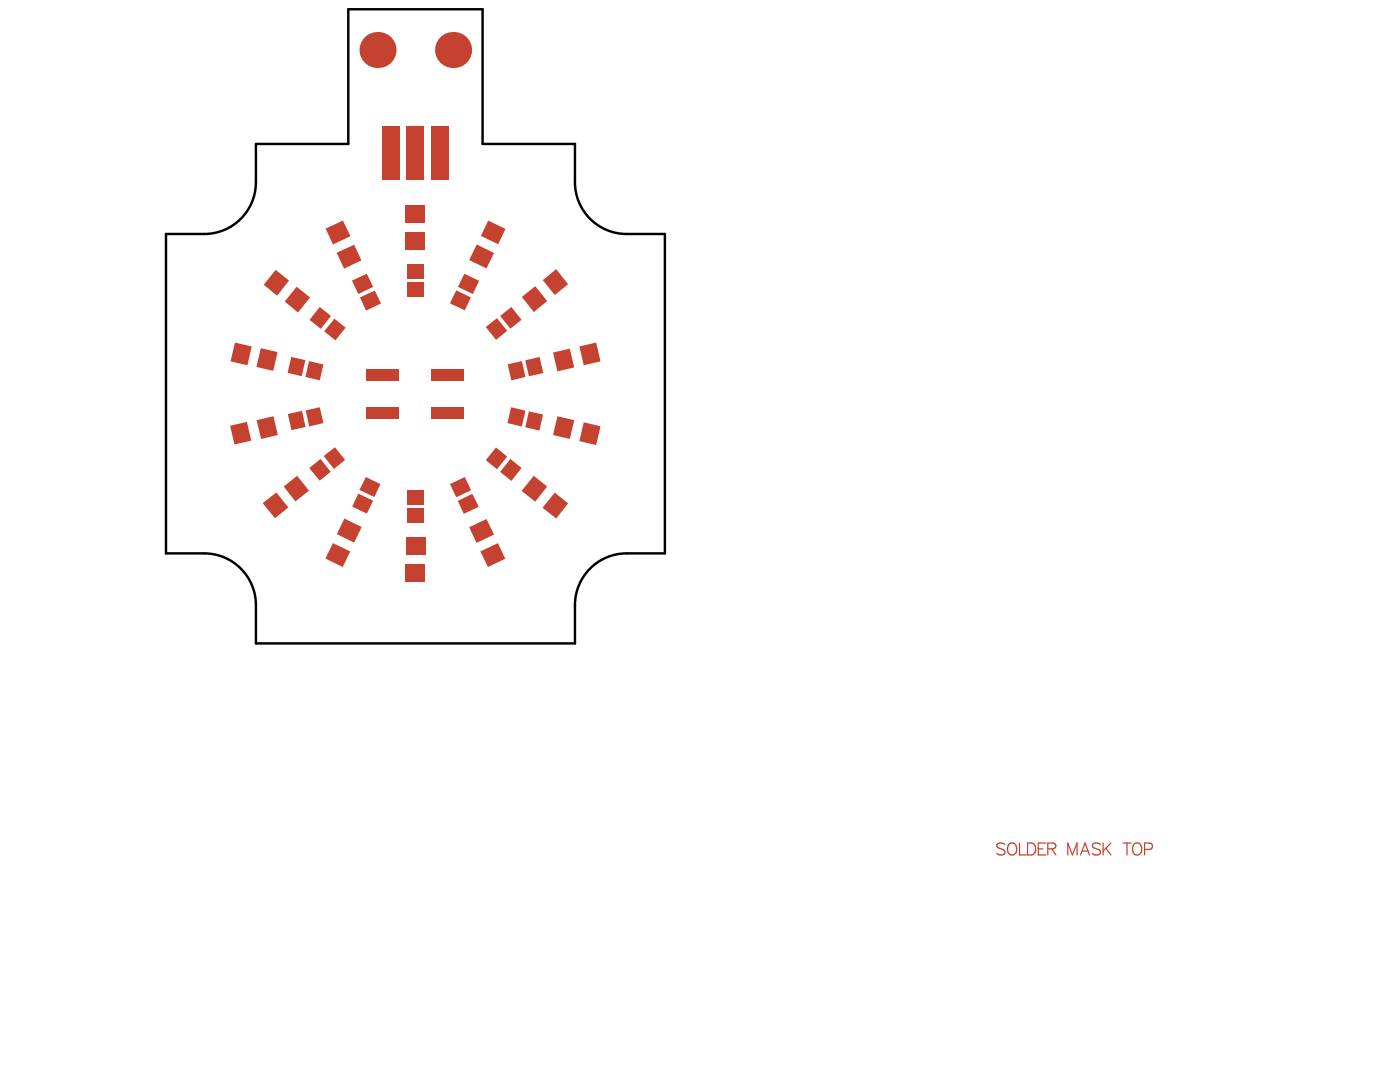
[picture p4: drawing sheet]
<svg xmlns="http://www.w3.org/2000/svg" width="269mm" height="207mm" viewBox="0 0 269 207" stroke-linecap="round" stroke-linejoin="round" font-family="sans-serif">
<path d="M66.9 1.8h25.8v25.8h17.7v7.4a9.9 9.9 0 0 0 9.9 9.9h7.4v61.3h-7.4a9.9 9.9 0 0 0-9.9 9.9v7.4h-61.3v-7.4a9.9 9.9 0 0 0-9.9-9.9h-7.3v-61.3h7.3a9.9 9.9 0 0 0 9.9-9.9v-7.4h17.8z" fill="none" stroke="#000" stroke-width=".47"/>
<g fill="none" stroke="#c64230" stroke-width=".23">
<path d="M193 162.1a1.03 1.03 0 0 0-1.6 0 .52 .52 0 0 0 .4 .7l.7 .2a.57 .57 0 0 1 .2 1 1.1 1.1 0 0 1-1.3-.2M193.9 161.9a.87 .87 0 0 1 1.3 .8 1 1 0 0 1-.2 1.1 1 1 0 0 1-1.1 .2 1.45 1.45 0 0 1 0-2.1zM195.8 161.8v2.3h1.3M197.3 161.8h.8a1.24 1.24 0 0 1 .8 1.1 1.24 1.24 0 0 1-.8 1.2h-.8zM199.4 162.9h.9M200.8 161.8h-1.4v2.3h1.4M201.2 162.9h1a.64 .64 0 0 0 .5-.7l-.2-.3-.3-.1h-1v2.3M201.9 162.9l.8 1.2M205 164.1v-2.3l.9 2.3 .9-2.3v2.3M207.5 164.1l.9-2.3 .8 2.3M207.8 163.3h1.1M211.3 162.1a.86 .86 0 0 0-.8-.4 .86 .86 0 0 0-.7 .7l.1 .3 .9 .3a.57 .57 0 0 1 .3 1 1.05 1.05 0 0 1-1.3-.2"/>
<path d="M211.8 161.8v2.3M212.3 162.8l1 1.3M213.3 161.8l-1.5 1.5M215.7 161.8h1.5M216.4 161.8v2.3M217.9 161.9a.87 .87 0 0 1 1.3 .8 1 1 0 0 1-.2 1.1 1 1 0 0 1-1.1 .2 1.45 1.45 0 0 1 0-2.1zM219.8 163l1.3-.1a.64 .64 0 0 0 .2-.7 .64 .64 0 0 0-.5-.4h-1v2.3"/>
</g>
<g fill="#c64230">
<circle cx="72.5" cy="9.6" r="3.5"/>
<circle cx="87" cy="9.6" r="3.5"/>
</g>
<g fill="#c64230">
<path d="M50.4 96.6l2.7-2.1 2.3 2.9-2.6 2.1z" fill-rule="evenodd"/>
<path d="M44.2 81.7l3.2-.7 .9 3.6-3.3 .7z" fill-rule="evenodd"/>
<path d="M49.3 80.6l3.2-.7 .9 3.6-3.3 .7z" fill-rule="evenodd"/>
<path d="M45.1 65.7l3.2 .8-.8 3.6-3.2-.7z" fill-rule="evenodd"/>
<path d="M50.1 66.8l3.2 .8-.8 3.6-3.3-.8z" fill-rule="evenodd"/>
<path d="M52.9 51.8l2.6 2.1-2.3 2.9-2.6-2.2z" fill-rule="evenodd"/>
<path d="M63.9 104.2l3.4 1.6-1.5 3-3.3-1.6z" fill-rule="evenodd"/>
<path d="M59.4 89.8l2.1-1.7 2 2.5-2.1 1.6z" fill-rule="evenodd"/>
<path d="M58.7 78.8l2.7-.6 .7 3-2.7 .7z" fill-rule="evenodd"/>
<path d="M61.4 58.9l2.2 1.7-2 2.5-2.2-1.7z" fill-rule="evenodd"/>
<path d="M64.2 61.2l2.2 1.7-2 2.4-2.2-1.7z" fill-rule="evenodd"/>
<path d="M62.5 43.9l3.3-1.6 1.5 3-3.4 1.6z" fill-rule="evenodd"/>
<path d="M64.6 48.5l3.4-1.5 1.4 3-3.3 1.6z" fill-rule="evenodd"/>
<path d="M77.9 108.3h3.7v3.3h-3.7z" fill-rule="evenodd"/>
<path d="M78 103.1h3.7v3.3h-3.7z" fill-rule="evenodd"/>
<path d="M78.2 97.6h3.1v2.8h-3.1z" fill-rule="evenodd"/>
<path d="M78.2 94.1h3.1v2.7h-3.1z" fill-rule="evenodd"/>
<path d="M78.2 50.8h3.1v2.7h-3.1z" fill-rule="evenodd"/>
<path d="M78.2 54.2h3.1v2.8h-3.1z" fill-rule="evenodd"/>
<path d="M77.9 44.7h3.7v3.3h-3.7z" fill-rule="evenodd"/>
<path d="M92.2 105.8l3.4-1.6 1.4 3-3.3 1.6z" fill-rule="evenodd"/>
<path d="M87.9 96.1l2.8-1.3 1.2 2.5-2.8 1.3z" fill-rule="evenodd"/>
<path d="M86.4 92.9l2.8-1.4 1.3 2.6-2.9 1.3z" fill-rule="evenodd"/>
<path d="M98 88.1l2.2 1.7-2 2.5-2.2-1.7z" fill-rule="evenodd"/>
<path d="M98.1 78.2l2.8 .6-.7 3.1-2.8-.7z" fill-rule="evenodd"/>
<path d="M96 60.6l2.2-1.7 2 2.5-2.2 1.7z" fill-rule="evenodd"/>
<path d="M93.3 62.7l2.1-1.6 2 2.4-2.2 1.7z" fill-rule="evenodd"/>
<path d="M93.7 42.3l3.4 1.6-1.4 3-3.4-1.6z" fill-rule="evenodd"/>
<path d="M91.5 46.9l3.4 1.7-1.5 2.9-3.3-1.6z" fill-rule="evenodd"/>
<path d="M89.2 52.5l2.8 1.4-1.2 2.5-2.9-1.3z" fill-rule="evenodd"/>
<path d="M106.5 94.5l2.6 2.1-2.3 2.9-2.6-2.1z" fill-rule="evenodd"/>
<path d="M112.1 81.1l3.2 .7-.8 3.6-3.3-.7z" fill-rule="evenodd"/>
<path d="M107 79.9l3.3 .7-.9 3.6-3.2-.7z" fill-rule="evenodd"/>
<path d="M101.6 79l2.7 .6-.7 3-2.7-.6z" fill-rule="evenodd"/>
<path d="M111.2 66.5l3.3-.8 .8 3.7-3.2 .7z" fill-rule="evenodd"/>
<path d="M106.2 67.7l3.2-.8 .9 3.6-3.3 .8z" fill-rule="evenodd"/>
<path d="M104.2 53.8l2.6-2.2 2.3 3-2.6 2z" fill-rule="evenodd"/>
<path d="M62.1 87.5l2.2-1.7 2 2.5-2.2 1.7z" fill-rule="evenodd"/>
<path d="M66.1 99.5l3.4 1.6-1.5 3-3.3-1.6z" fill-rule="evenodd"/>
<path d="M59.3 69.3l2.8 .7-.7 3-2.8-.7z" fill-rule="evenodd"/>
<path d="M78.1 24.2h3.4v10.2h-3.4z" fill-rule="evenodd"/>
<path d="M73.4 24.2h3.4v10.2h-3.4z" fill-rule="evenodd"/>
<path d="M77.9 39.5h3.7v3.3h-3.7z" fill-rule="evenodd"/>
<path d="M90.1 101.2l3.3-1.6 1.5 3-3.4 1.6z" fill-rule="evenodd"/>
<path d="M95.2 85.9l2.2 1.7-2 2.4-2.1-1.7z" fill-rule="evenodd"/>
<path d="M97.5 69.9l2.7-.6 .7 3-2.7 .7z" fill-rule="evenodd"/>
<path d="M87.6 55.7l2.8 1.4-1.2 2.5-2.8-1.4z" fill-rule="evenodd"/>
<path d="M100.9 69.2l2.7-.7 .7 3.1-2.7 .6z" fill-rule="evenodd"/>
<path d="M70.4 78.2h6.3v2.2h-6.3z" fill-rule="evenodd"/>
<path d="M70.4 70.8h6.3v2.2h-6.3z" fill-rule="evenodd"/>
<path d="M82.9 78.2h6.3v2.2h-6.3z" fill-rule="evenodd"/>
<path d="M82.9 70.8h6.3v2.2h-6.3z" fill-rule="evenodd"/>
<path d="M68.8 94.7l2.8 1.4-1.2 2.5-2.8-1.4z" fill-rule="evenodd"/>
<path d="M70.2 91.5l2.9 1.4-1.2 2.5-2.9-1.4z" fill-rule="evenodd"/>
<path d="M54.5 93.4l2.5-2.1 2.3 2.9-2.6 2z" fill-rule="evenodd"/>
<path d="M55.3 79.5l2.7-.6 .7 3-2.7 .7z" fill-rule="evenodd"/>
<path d="M67.6 53.9l2.8-1.4 1.2 2.6-2.8 1.3z" fill-rule="evenodd"/>
<path d="M102.5 91.3l2.6 2.1-2.3 2.9-2.6-2.1z" fill-rule="evenodd"/>
<path d="M69.1 57.1l2.9-1.3 1.1 2.5-2.8 1.3z" fill-rule="evenodd"/>
<path d="M55.9 68.5l2.7 .6-.7 3.1-2.7-.6z" fill-rule="evenodd"/>
<path d="M57 55l2.5 2.1-2.3 2.9-2.5-2.1z" fill-rule="evenodd"/>
<path d="M100.2 57l2.6-2.1 2.3 2.9-2.6 2.1z" fill-rule="evenodd"/>
<path d="M82.7 24.2h3.5v10.2h-3.5z" fill-rule="evenodd"/>
</g>
</svg>
